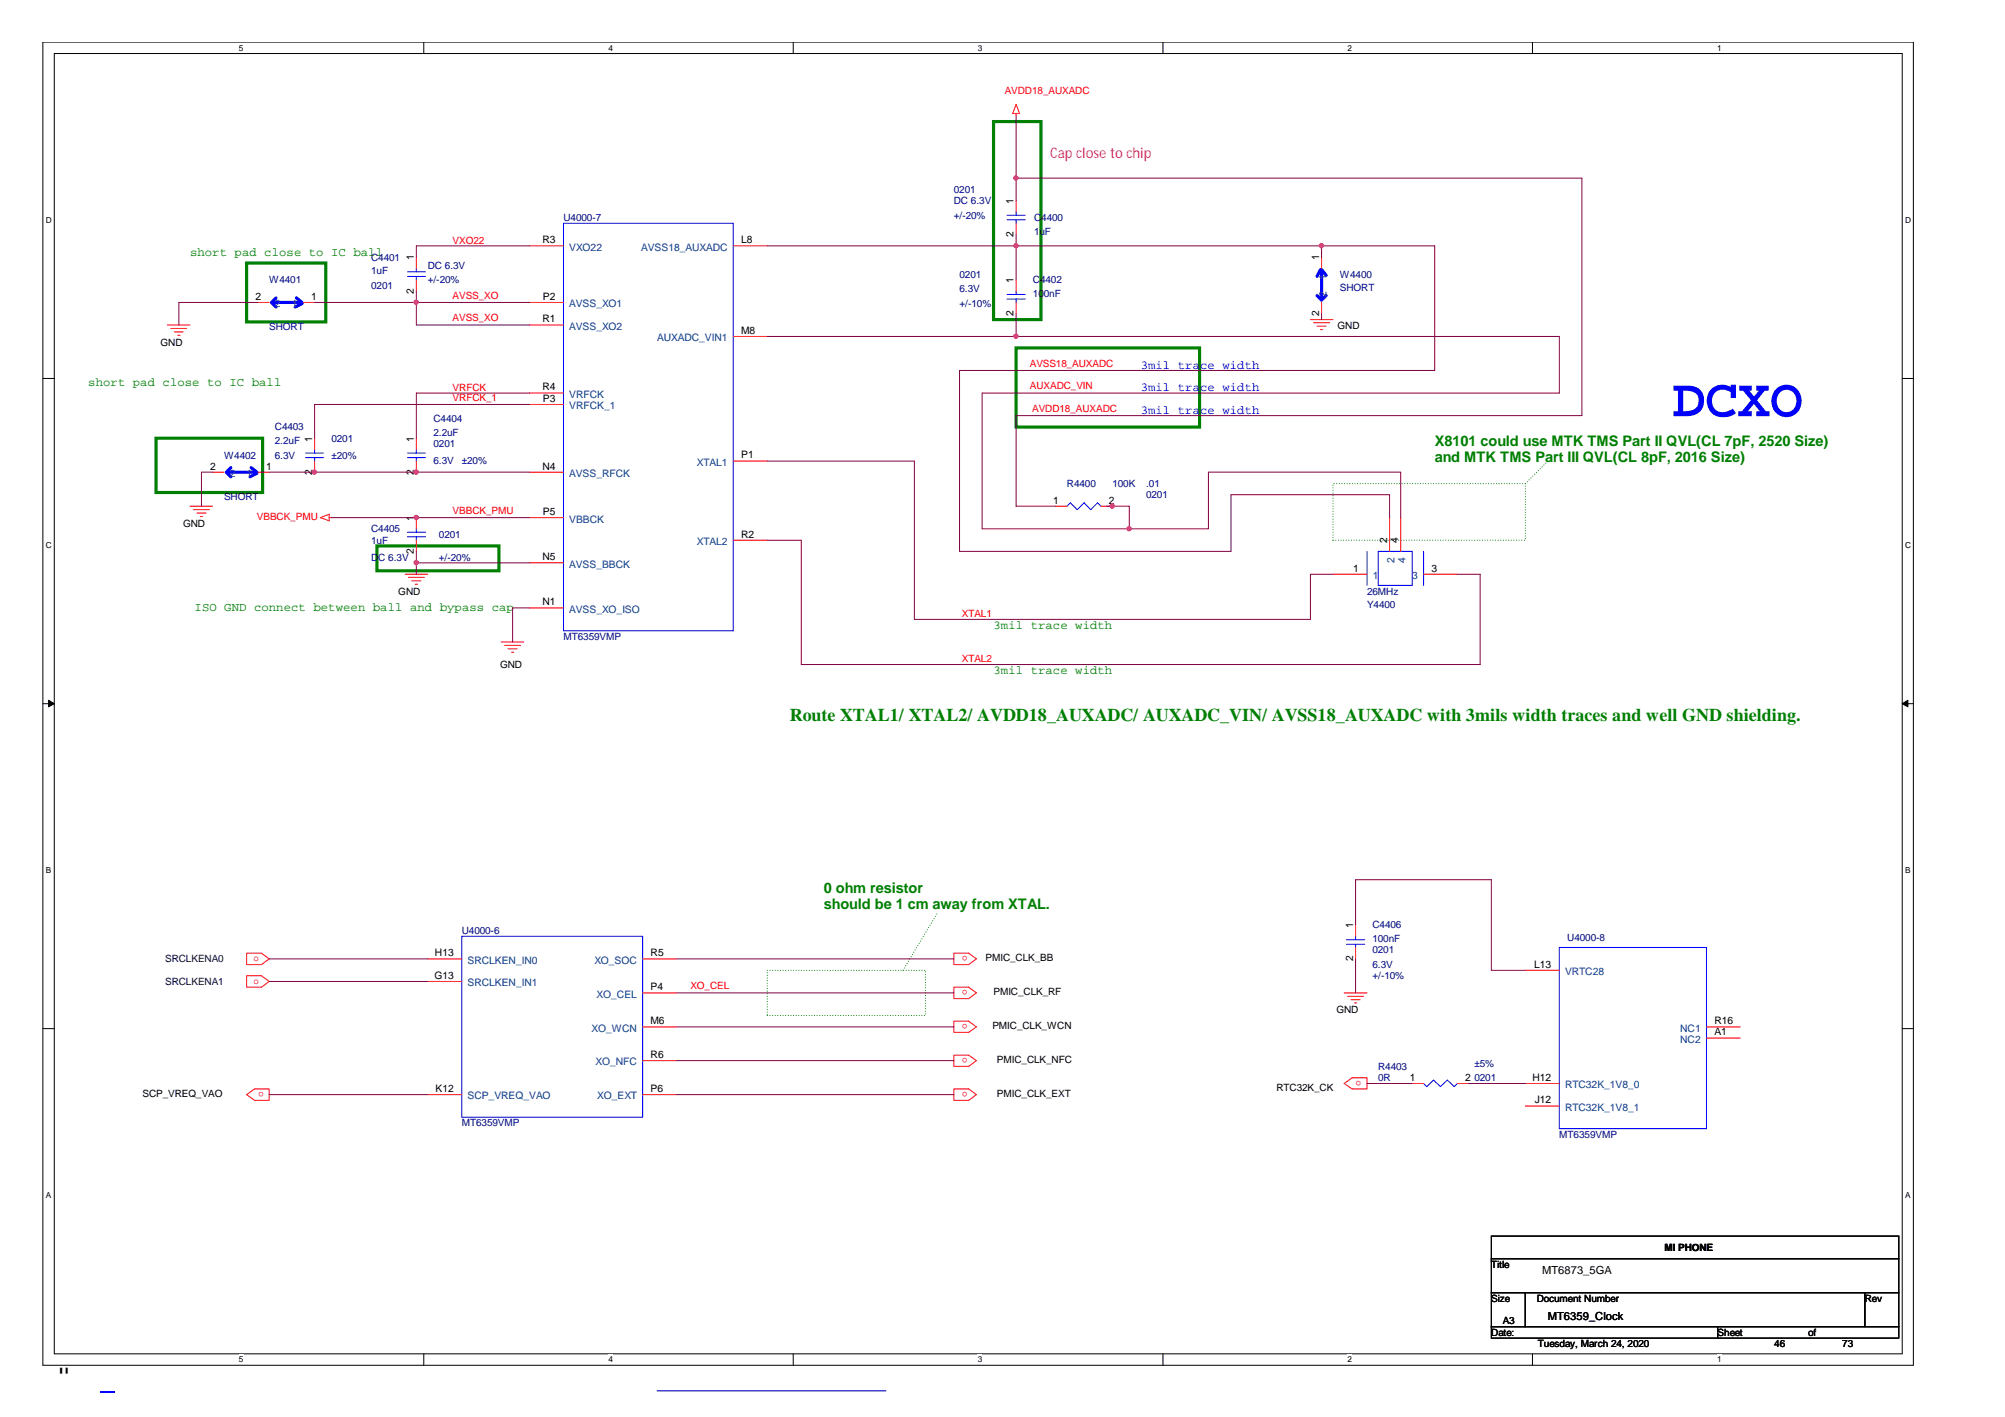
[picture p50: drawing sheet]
<svg xmlns="http://www.w3.org/2000/svg" width="297mm" height="210mm" viewBox="0 0 297 210" stroke-linecap="round" stroke-linejoin="round" font-family="sans-serif">
<defs><g id="words">
<text font-size="8" fill="#00f" x="247.8" y="61.7">DCXO</text>
<text font-size="4.2" x="8.5" y="205.7">&quot;</text>
<text font-size="2.7" fill="#008000" x="117" y="106.8">Route XTAL1/ XTAL2/ AVDD18_AUXADC/ AUXADC_VIN/ AVSS18_AUXADC with 3mils width traces and well GND shielding.</text>
<text font-size="2.2" fill="#f0f" x="155.6" y="23.4">Cap close to chip</text>
<g font-size="2.2" fill="#008000">
<text x="212.6" y="66.1">X8101 could use MTK TMS Part II QVL(CL 7pF, 2520 Size)</text>
<text x="212.6" y="68.4">and MTK TMS Part III QVL(CL 8pF, 2016 Size)</text>
<text x="122" y="132.3">0 ohm resistor</text>
<text x="122" y="134.6">should be 1 cm away from XTAL.</text>
</g>
<g font-size="1.8" fill="#008000">
<text x="28.2" y="37.9">short pad close to IC ball</text>
<text x="13.1" y="57.2">short pad close to IC ball</text>
<text x="28.8" y="90.5">ISO GND connect between ball and bypass cap</text>
<text x="147.2" y="93.2">3mil trace width</text>
<text x="147.2" y="99.9">3mil trace width</text>
</g>
<g font-size="1.8" fill="#00f">
<text x="169" y="58">3mil trace width</text>
<text x="169" y="54.6">3mil trace width</text>
<text x="169" y="61.4">3mil trace width</text>
</g>
<g font-size="1.7">
<text x="228.5" y="188.8">MT6873_5GA</text>
<text x="229.3" y="195.5">MT6359_Clock</text>
<text x="229.3" y="195.5">M 6359_Clock</text>
</g>
<g font-size="1.5" fill="#f00">
<text x="148.8" y="14">AVDD18_AUXADC</text>
<text x="67.1" y="36.1">VXO22</text>
<text x="67.1" y="44.3">AVSS_XO</text>
<text x="67.1" y="47.6">AVSS_XO</text>
<text x="67.1" y="57.9">VRFCK</text>
<text x="67.1" y="59.4">VRFCK_1</text>
<text x="152.6" y="54.3">AVSS18_AUXADC</text>
<text x="152.6" y="57.7">AUXADC_VIN</text>
<text x="152.9" y="61">AVDD18_AUXADC</text>
<text x="38.1" y="77">VBBCK_PMU</text>
<text x="67.1" y="76.1">VBBCK_PMU</text>
<text x="142.5" y="91.4">XTAL1</text>
<text x="142.5" y="98.1">XTAL2</text>
<text x="37.5" y="142.4">o</text>
<text x="143.3" y="141.7" transform="rotate(-180 143.3 141.7)">o</text>
<text x="37.5" y="145.8">o</text>
<text x="102.3" y="146.5">XO_CEL</text>
<text x="143.3" y="146.7" transform="rotate(-180 143.3 146.7)">o</text>
<text x="143.3" y="151.7" transform="rotate(-180 143.3 151.7)">o</text>
<text x="39.1" y="161.8" transform="rotate(-180 39.1 161.8)">o</text>
<text x="143.3" y="156.7" transform="rotate(-180 143.3 156.7)">o</text>
<text x="143.3" y="161.8" transform="rotate(-180 143.3 161.8)">o</text>
<text x="201.7" y="160.1" transform="rotate(-180 201.7 160.1)">o</text>
</g>
<g font-size="1.5" fill="#000080">
<text x="141.3" y="28.5">0201</text>
<text x="83.5" y="32.7">U4000-7</text>
<text x="141.3" y="30.2">DC 6.3V</text>
<text x="141.3" y="32.4">+/-20%</text>
<text x="153.2" y="32.7">C</text>
<text x="153.2" y="34.8">1uF</text>
<text x="154.3" y="32.7">4400</text>
<text x="39.9" y="42">W4401</text>
<text x="55" y="38.6">C4401</text>
<text x="55" y="40.7">1uF</text>
<text x="63.4" y="39.8">DC 6.3V</text>
<text x="63.4" y="42">+/-20%</text>
<text x="142.2" y="41.1">0201</text>
<text x="153" y="42">C4402</text>
<text x="198.5" y="41.1">W4400</text>
<text x="55" y="42.8">0201</text>
<text x="142.2" y="43.3">6.3V</text>
<text x="142.2" y="45.5">+/-10%</text>
<text x="153" y="44">100nF</text>
<text x="198.5" y="43.2">SHORT</text>
<text x="39.9" y="48.9">SHORT</text>
<text x="40.7" y="63.8">C4403</text>
<text x="40.7" y="65.8">2.2uF</text>
<text x="49.1" y="65.5">0201</text>
<text x="64.2" y="62.6">C4404</text>
<text x="64.2" y="64.6">2.2uF</text>
<text x="33.2" y="68">W4402</text>
<text x="40.7" y="68">6.3V</text>
<text x="49.1" y="68">±20%</text>
<text x="64.2" y="66.3">0201</text>
<text x="64.2" y="68.8">6.3V</text>
<text x="68.4" y="68.8">±20%</text>
<text x="33.2" y="74">SHORT</text>
<text x="158.1" y="72.2">R4400</text>
<text x="164.8" y="72.2">100K</text>
<text x="169.8" y="72.2">.01</text>
<text x="169.8" y="73.8">0201</text>
<text x="55" y="78.8">C4405</text>
<text x="55" y="80.5">1uF</text>
<text x="55" y="83">DC 6.3V</text>
<text x="65" y="79.7">0201</text>
<text x="65" y="83">+/-20%</text>
<text x="202.5" y="88.1">26MHz</text>
<text x="83.5" y="94.8">MT6359VMP</text>
<text x="202.5" y="90.1">Y4400</text>
<text x="203.3" y="137.5">C4406</text>
<text x="68.4" y="138.4">U4000-6</text>
<text x="203.3" y="139.5">100nF</text>
<text x="203.3" y="141.2">0201</text>
<text x="203.3" y="143.4">6.3V</text>
<text x="232.2" y="139.4">U4000-8</text>
<text x="203.3" y="145.1">+/-10%</text>
<text x="204.2" y="158.5">R4403</text>
<text x="204.2" y="160.2">0R</text>
<text x="218.4" y="158">±5%</text>
<text x="218.4" y="160.2">0201</text>
<text x="68.4" y="166.8">MT6359VMP</text>
<text x="231" y="168.5">MT6359VMP</text>
</g>
<g font-size="1.5">
<text x="150.2" y="35.1" transform="rotate(-90 150.2 35.1)">2</text>
<text x="150.2" y="30.2" transform="rotate(-90 150.2 30.2)">1</text>
<text x="61.3" y="38.6" transform="rotate(-90 61.3 38.6)">1</text>
<text x="80.3" y="36">R3</text>
<text x="109.8" y="36">L8</text>
<text x="150.2" y="42" transform="rotate(-90 150.2 42)">1</text>
<text x="195.4" y="38.6" transform="rotate(-90 195.4 38.6)">1</text>
<text x="37.8" y="44.4">2</text>
<text x="46.1" y="44.4">1</text>
<text x="61.3" y="43.5" transform="rotate(-90 61.3 43.5)">2</text>
<text x="80.3" y="47.8">R1</text>
<text x="80.4" y="44.4">P2</text>
<text x="150.2" y="46.8" transform="rotate(-90 150.2 46.8)">2</text>
<text x="195.4" y="46.8" transform="rotate(-90 195.4 46.8)">2</text>
<text x="23.8" y="51.2">GND</text>
<text x="109.8" y="49.5">M8</text>
<text x="198.2" y="48.7">GND</text>
<text x="80.3" y="57.8">R4</text>
<text x="80.4" y="59.5">P3</text>
<text x="46.2" y="65.4" transform="rotate(-90 46.2 65.4)">1</text>
<text x="61.3" y="65.4" transform="rotate(-90 61.3 65.4)">1</text>
<text x="31.2" y="69.6">2</text>
<text x="39.4" y="69.6">1</text>
<text x="46.2" y="70.3" transform="rotate(-90 46.2 70.3)">2</text>
<text x="61.3" y="70.3" transform="rotate(-90 61.3 70.3)">2</text>
<text x="80.3" y="69.6">N4</text>
<text x="109.8" y="67.9">P1</text>
<text x="61.3" y="77.1" transform="rotate(-90 61.3 77.1)">1</text>
<text x="80.4" y="76.3">P5</text>
<text x="156" y="74.6">1</text>
<text x="164.3" y="74.6">2</text>
<text x="27.1" y="78">GND</text>
<text x="61.3" y="82.1" transform="rotate(-90 61.3 82.1)">2</text>
<text x="80.3" y="83">N5</text>
<text x="109.8" y="79.6">R2</text>
<text x="205.5" y="80.5" transform="rotate(-90 205.5 80.5)">2</text>
<text x="207.1" y="80.5" transform="rotate(-90 207.1 80.5)">4</text>
<text x="59" y="88.1">GND</text>
<text x="80.3" y="89.7">N1</text>
<text x="200.5" y="84.7">1</text>
<text x="212.1" y="84.7">3</text>
<text x="74.1" y="99">GND</text>
<text x="200.4" y="137.5" transform="rotate(-90 200.4 137.5)">1</text>
<text x="64.4" y="141.7">H13</text>
<text x="96.4" y="141.7">R5</text>
<text x="146" y="142.4">PMIC_CLK_BB</text>
<text x="200.4" y="142.4" transform="rotate(-90 200.4 142.4)">2</text>
<text x="227.3" y="143.4">L13</text>
<text x="64.3" y="145">G13</text>
<text x="96.4" y="146.7">P4</text>
<text x="147.2" y="147.4">PMIC_CLK_RF</text>
<text x="96.4" y="151.7">M6</text>
<text x="147" y="152.5">PMIC_CLK_WCN</text>
<text x="198" y="150.1">GND</text>
<text x="254" y="153.4">A1</text>
<text x="254" y="151.7">R16</text>
<text x="64.5" y="161.8">K12</text>
<text x="96.4" y="156.7">R6</text>
<text x="96.4" y="161.8">P6</text>
<text x="147.7" y="157.5">PMIC_CLK_NFC</text>
<text x="189.1" y="161.7">RTC32K_CK</text>
<text x="208.9" y="160.1">1</text>
<text x="217.1" y="160.1">2</text>
<text x="227" y="160.1">H12</text>
<text x="21.1" y="162.5">SCP_VREQ_VAO</text>
<text x="147.7" y="162.5">PMIC_CLK_EXT</text>
<text x="227.4" y="163.5">J12</text>
<text x="246.6" y="185.3">MI PHONE</text>
<text x="246.6" y="185.3">M</text>
<text x="251.8" y="185.3">NE</text>
<text x="220.9" y="187.8">Title</text>
<text x="222.6" y="187.8">le</text>
<text x="220.9" y="192.8">Size</text>
<text x="220.9" y="192.8">S ze</text>
<text x="220.9" y="197.9">Date:</text>
<text x="220.9" y="197.9">D</text>
<text x="222.6" y="196.2">A3</text>
<text x="223.2" y="197.9">e:</text>
<text x="227.7" y="192.8">Documentt Number</text>
<text x="227.7" y="192.8">Document Number</text>
<text x="227.7" y="192.8">D</text>
<text x="230.3" y="192.8">um</text>
<text x="238.6" y="192.8">er</text>
<text x="254.5" y="197.9">Sheet</text>
<text x="267.9" y="197.9">of</text>
<text x="276.3" y="192.8">Rev</text>
<text x="276.3" y="192.8">R</text>
<text x="227.8" y="199.6">Tuesday, March 24, 2020</text>
<text x="231.9" y="199.6">ay Ma</text>
<text x="241.1" y="199.6">2020</text>
<text x="262.8" y="199.6">46</text>
<text x="272.9" y="199.6">73</text>
</g>
<g font-size="1.5" fill="#004080">
<text x="84.3" y="37.1">VXO22</text>
<text x="95" y="37.1">AVSS18_AUXADC</text>
<text x="196.5" y="41.5" transform="rotate(-90 196.5 41.5)">1</text>
<text x="40.7" y="45.5">2</text>
<text x="43.2" y="45.5">1</text>
<text x="84.3" y="45.5">AVSS_XO1</text>
<text x="196.5" y="44" transform="rotate(-90 196.5 44)">2</text>
<text x="84.3" y="48.9">AVSS_XO2</text>
<text x="97.4" y="50.6">AUXADC_VIN1</text>
<text x="84.3" y="58.9">VRFCK</text>
<text x="84.3" y="60.6">VRFCK_1</text>
<text x="34" y="70.7">2</text>
<text x="36.5" y="70.7">1</text>
<text x="84.3" y="70.7">AVSS_RFCK</text>
<text x="103.3" y="69">XTAL1</text>
<text x="84.3" y="77.4">VBBCK</text>
<text x="103.3" y="80.7">XTAL2</text>
<text x="206.6" y="83.4" transform="rotate(-90 206.6 83.4)">2</text>
<text x="208.2" y="83.4" transform="rotate(-90 208.2 83.4)">4</text>
<text x="84.3" y="84.1">AVSS_BBCK</text>
<text x="203.4" y="85.8">1</text>
<text x="209.2" y="85.8">3</text>
<text x="84.3" y="90.8">AVSS_XO_ISO</text>
<text x="69.3" y="142.8">SRCLKEN_IN0</text>
<text x="88.1" y="142.8">XO_SOC</text>
<text x="69.3" y="146.1">SRCLKEN_IN1</text>
<text x="88.4" y="147.8">XO_CEL</text>
<text x="231.9" y="144.5">VRTC28</text>
<text x="87.6" y="152.8">XO_WCN</text>
<text x="248.9" y="152.8">NC1</text>
<text x="248.9" y="154.5">NC2</text>
<text x="88.2" y="157.8">XO_NFC</text>
<text x="231.9" y="161.2">RTC32K_1V8_0</text>
<text x="69.3" y="162.9">SCP_VREQ_VAO</text>
<text x="88.5" y="162.9">XO_EXT</text>
<text x="231.9" y="164.6">RTC32K_1V8_1</text>
</g>
<g font-size="1.5" fill="#000040">
<text x="24.5" y="142.6">SRCLKENA0</text>
<text x="24.5" y="145.9">SRCLKENA1</text>
</g>
<g font-size="1.2">
<text x="35.4" y="7.5">5</text>
<text x="90.1" y="7.5">4</text>
<text x="144.9" y="7.5">3</text>
<text x="199.6" y="7.5">2</text>
<text x="254.4" y="7.5">1</text>
<text x="6.8" y="33.1">D</text>
<text x="282.2" y="33.1">D</text>
<text x="6.8" y="81.2">C</text>
<text x="282.2" y="81.2">C</text>
<text x="6.8" y="129.4">B</text>
<text x="282.2" y="129.4">B</text>
<text x="6.8" y="177.5">A</text>
<text x="282.2" y="177.5">A</text>
<text x="35.4" y="201.8">5</text>
<text x="90.1" y="201.8">4</text>
<text x="144.9" y="201.8">3</text>
<text x="199.6" y="201.8">2</text>
<text x="254.4" y="201.8">1</text>
</g>
</g></defs>
<path d="M6.3 6.2h277.2v196h-277.2zM8 7.9h273.8v192.6h-273.8z" fill="none" stroke="#000" stroke-width=".15"/>
<g fill="#fff">
<path d="M35.4 6.4h.6v1.4h-.6z"/>
<path d="M35.4 200.7h.6v1.4h-.6z"/>
</g>
<path d="M62.8 6.2v1.7M62.8 200.5v1.7" fill="none" stroke="#000" stroke-width=".15"/>
<g fill="#fff">
<path d="M90.1 6.4h.7v1.4h-.7z"/>
<path d="M90.1 200.7h.7v1.4h-.7z"/>
</g>
<path d="M117.5 6.2v1.7M117.5 200.5v1.7" fill="none" stroke="#000" stroke-width=".15"/>
<g fill="#fff">
<path d="M144.9 6.4h.6v1.4h-.6z"/>
<path d="M144.9 200.7h.6v1.4h-.6z"/>
</g>
<path d="M172.3 6.2v1.7M172.3 200.5v1.7" fill="none" stroke="#000" stroke-width=".15"/>
<g fill="#fff">
<path d="M199.6 6.4h.7v1.4h-.7z"/>
<path d="M199.6 200.7h.7v1.4h-.7z"/>
</g>
<path d="M227 6.2v1.7M227 200.5v1.7" fill="none" stroke="#000" stroke-width=".15"/>
<g fill="#fff">
<path d="M254.4 6.4h.6v1.4h-.6z"/>
<path d="M6.8 31.9h.8v1.4h-.8z"/>
<path d="M254.4 200.7h.6v1.4h-.6z"/>
<path d="M282.2 31.9h.9v1.4h-.9z"/>
<path d="M6.8 80.1h.8v1.4h-.8z"/>
<path d="M282.2 80.1h.9v1.4h-.9z"/>
</g>
<path d="M6.3 56.1h1.7M281.8 56.1h1.7" fill="none" stroke="#000" stroke-width=".15"/>
<g fill="#fff">
<path d="M6.8 128.2h.7v1.4h-.7z"/>
<path d="M282.2 128.2h.8v1.4h-.8z"/>
</g>
<path d="M6.3 104.2h1.7M281.8 104.2h1.7" fill="none" stroke="#000" stroke-width=".15"/>
<g fill="#000" stroke="#000" stroke-width=".15">
<path d="M7.2 103.7l.8 .5-.8 .5z" fill-rule="evenodd"/>
<path d="M281.8 104.2l.9-.5v1z" fill-rule="evenodd"/>
</g>
<g fill="#fff">
<path d="M6.8 176.4h.7v1.4h-.7z"/>
<path d="M282.2 176.4h.8v1.4h-.8z"/>
</g>
<path d="M6.3 152.4h1.7M281.8 152.4h1.7M220.9 183.1h60.4v3.4h-60.4zM220.9 186.5h60.4v5h-60.4zM220.9 191.5h5.1v5h-5.1zM220.9 196.5h33.6v1.7h-33.6zM226 191.5h50.3v5h-50.3zM254.5 196.5h26.8v1.7h-26.8zM276.3 191.5h5v5h-5z" fill="none" stroke="#000" stroke-width=".15"/>
<path d="M147.2 18h7v29.3h-7zM36.5 39h11.8v8.7h-11.8zM150.5 51.5h27.2v11.8h-27.2zM23.1 64.9h15.8v8.1h-15.8zM55.8 80.9h18.1v3.7h-18.1z" fill="none" stroke="#008000" stroke-width=".47"/>
<path d="M197.5 71.6h28.5v8.4h-28.5zM226 71.6l3.3-3.3M113.7 143.7h23.4v6.7h-23.4zM133.8 143.7l5-8.3" fill="none" stroke="#008000" stroke-width=".15" stroke-dasharray="0 .4"/>
<g fill="none" stroke="#f00" stroke-width=".15">
<path d="M150.5 15.5l.5 1.3h-1zM150.5 16.8v.4M61.7 38.1v1.7M78.4 36.4h5.1M108.6 36.4h5.1M150.5 29.7v1.7M150.5 33.1v1.7M195.8 38.1v1.7M24.8 48.1h3.4M25.3 48.7h2.3M25.8 49.2h1.3M26.3 49.7h.4"/>
<path d="M38.2 44.8h1.7M44.9 44.8h1.7M61.7 41.5v1.7M78.4 48.1h5.1M78.4 44.8h5.1M78.4 58.2h5.1M78.4 59.9h5.1M108.6 49.8h5.1M150.5 41.5v1.7M150.5 44.8v1.7M194.1 47.3h3.4M194.6 47.8h2.4"/>
<path d="M195.1 48.3h1.4M195.6 48.8h.4M195.8 44.8v1.7M28.2 75h3.3M28.7 75.5h2.3M29.2 76h1.3M29.7 76.5h.3M31.5 69.9h1.7M38.2 69.9h1.7M46.6 64.9v1.7M46.6 68.3v1.6M47.5 76.7l1.3-.5v.9z"/>
<path d="M48.8 76.7h.3M61.7 64.9v1.7M61.7 68.3v1.6M61.7 76.7v1.6M78.4 76.7h5.1M78.4 69.9h5.1M108.6 68.3h5.1M156.4 75h1.7M163.1 75h1.7M205.9 76.7v5M207.5 76.7v5M60 85.1h3.4"/>
<path d="M60.5 85.5h2.4M61 86h1.4M61.5 86.5h.3M61.7 80v1.7M74.3 95.1h3.3M74.8 95.6h2.3M75.3 96.1h1.3M75.8 96.6h.3M78.4 83.4h5.1M78.4 90.1h5.1M108.6 80h5.1M197.5 85.1h5"/>
<path d="M210.9 85.1h5M200.8 137v1.7M36.5 141.2h2.2l1.2 .8-1.2 .9h-2.2zM36.5 144.5h2.2l1.2 .9-1.2 .8h-2.2zM63.4 145.4h5M63.4 142h5M95.2 147.1h5M95.2 142h5M95.2 157.1h5M95.2 152.1h5M141.3 141.2h2.2l1.2 .8-1.2 .9h-2.2zM141.3 146.2h2.2l1.2 .9-1.2 .8h-2.2z"/>
<path d="M141.3 151.3h2.2l1.2 .8-1.2 .8h-2.2zM141.3 156.3h2.2l1.2 .8-1.2 .9h-2.2zM199.1 147.1h3.4M199.6 147.6h2.4M200.2 148.1h1.3M200.7 148.6h.3M200.8 140.3v1.7M226 143.7h5M252.8 152.1h5M252.8 153.8h5M36.5 162.2l1.2-.9h2.2v1.7h-2.2zM63.4 162.2h5"/>
<path d="M95.2 162.2h5M141.3 161.3h2.2l1.2 .9-1.2 .8h-2.2zM199.1 160.5l1.2-.8h2.2v1.6h-2.2zM209.2 160.5h1.7M215.9 160.5h1.7M226 160.5h5M226 163.8h5"/>
</g>
<g fill="none" stroke="#00f" stroke-width=".15">
<path d="M61.7 39.8v.5M83.5 33.1h25.1v60.3h-25.1zM149.2 31.9h2.7M149.2 32.6h2.7M150.5 31.4v.5M150.5 32.6v.5M60.4 40.3h2.6M60.4 41h2.6M61.7 41v.5M149.2 43.6h2.7M149.2 44.3h2.7M150.5 43.2v.4"/>
<path d="M150.5 44.3v.5M45.3 67.1h2.6M45.3 67.8h2.6M46.6 66.6v.5M46.6 67.8v.5M60.4 67.1h2.6M60.4 67.8h2.6M60.4 78.8h2.6M60.4 79.5h2.6M61.7 66.6v.5M61.7 67.8v.5M61.7 78.3v.5"/>
<path d="M61.7 79.5v.5M158.1 75l.5-.5 1 1 1-1 1 1 1-1 .5 .5M202.5 81.7v5M204.2 81.7h5v5h-5zM210.9 81.7v5M68.4 138.7h26.8v26.8h-26.8zM199.5 139.2h2.7M199.5 139.9h2.7M200.8 138.7v.5M200.8 139.9v.4M231 140.3h21.8v26.9h-21.8zM210.9 160.5l.5 .5 1-1 1 1 1-1 1 1 .5-.5"/>
</g>
<g fill="none" stroke="#00f" stroke-width=".47">
<path d="M195.6 39.9l-.5 1.1M195.8 39.9l.7 .9M40.2 44.8l.7 .7M40.7 44.8h3.7M40.9 44.1l-.5 .5M43.9 44.1l.8 .7M44.7 45l-1 .5M195.1 43.8l.7 .7M195.8 40.3v3.7M196.5 43.8l-.5 .5M33.5 69.9l.7 .7M34 69.9h3.7"/>
<path d="M34.2 69.3l-.5 .5M37.2 69.3l.9 .6M38.1 70.1l-1.1 .5"/>
</g>
<g fill="none" stroke="#800040" stroke-width=".15">
<path d="M150.5 17.2v12.5M78.4 36.4h-16.7v1.7M113.7 36.4h98.9v18.5h-70.4v26.8h40.2v-8.4h23.5v3.4M150.5 34.8v6.7M150.5 26.4h83.9v35.2h-83.9v13.4h5.9M195.8 36.4v1.7M38.2 44.8h-11.7v3.3M46.6 44.8h31.8M61.7 43.2v4.9h16.7M78.4 58.2h-16.7v6.7M78.4 59.9h-31.8v5M113.7 49.8h117.3v8.4h-85.5v20.1h33.5v-8.4h28.5v6.8"/>
<path d="M150.5 46.5v3.3M195.8 46.5v.8M31.5 69.9h-1.7v5.1M39.9 69.9h38.5M49.1 76.7h29.3M113.7 68.3h21.8v23.5h58.6v-6.7h3.4M164 75h3.3v3.3M61.7 81.7v3.4M61.7 83.4h16.7M78.4 90.1h-2.5v5M113.7 80h5v18.4h100.6v-13.3h-3.4M200.8 137v-6.7h20.1v13.4h5.1"/>
<path d="M39.9 142h23.5M39.9 145.4h23.5M100.2 142h41.1M100.2 152.1h41.1M100.2 157.1h41.1M100.2 147.1h41.1M200.8 142v5.1M39.9 162.2h23.5M100.2 162.2h41.1M202.5 160.5h6.7M217.6 160.5h8.4"/>
</g>
<g fill="#f0f" stroke="#f0f" stroke-width=".15">
<circle cx="150.5" cy="26.4" r=".32"/>
<circle cx="150.5" cy="36.4" r=".32"/>
<circle cx="195.8" cy="36.4" r=".32"/>
<circle cx="61.7" cy="44.8" r=".32"/>
<circle cx="150.5" cy="49.8" r=".32"/>
<circle cx="61.7" cy="69.9" r=".32"/>
<circle cx="61.7" cy="76.7" r=".32"/>
<circle cx="61.7" cy="83.3" r=".32"/>
<circle cx="167.3" cy="78.3" r=".32"/>
<circle cx="46.6" cy="69.9" r=".32"/>
<circle cx="164.8" cy="75" r=".32"/>
</g>
<path d="M14.8 206.2h2.1" fill="none" stroke="#00f" stroke-width=".21"/>
<path d="M97.4 206h33.8" fill="none" stroke="#00f" stroke-width=".18"/>
<use href="#words"/>
</svg>
